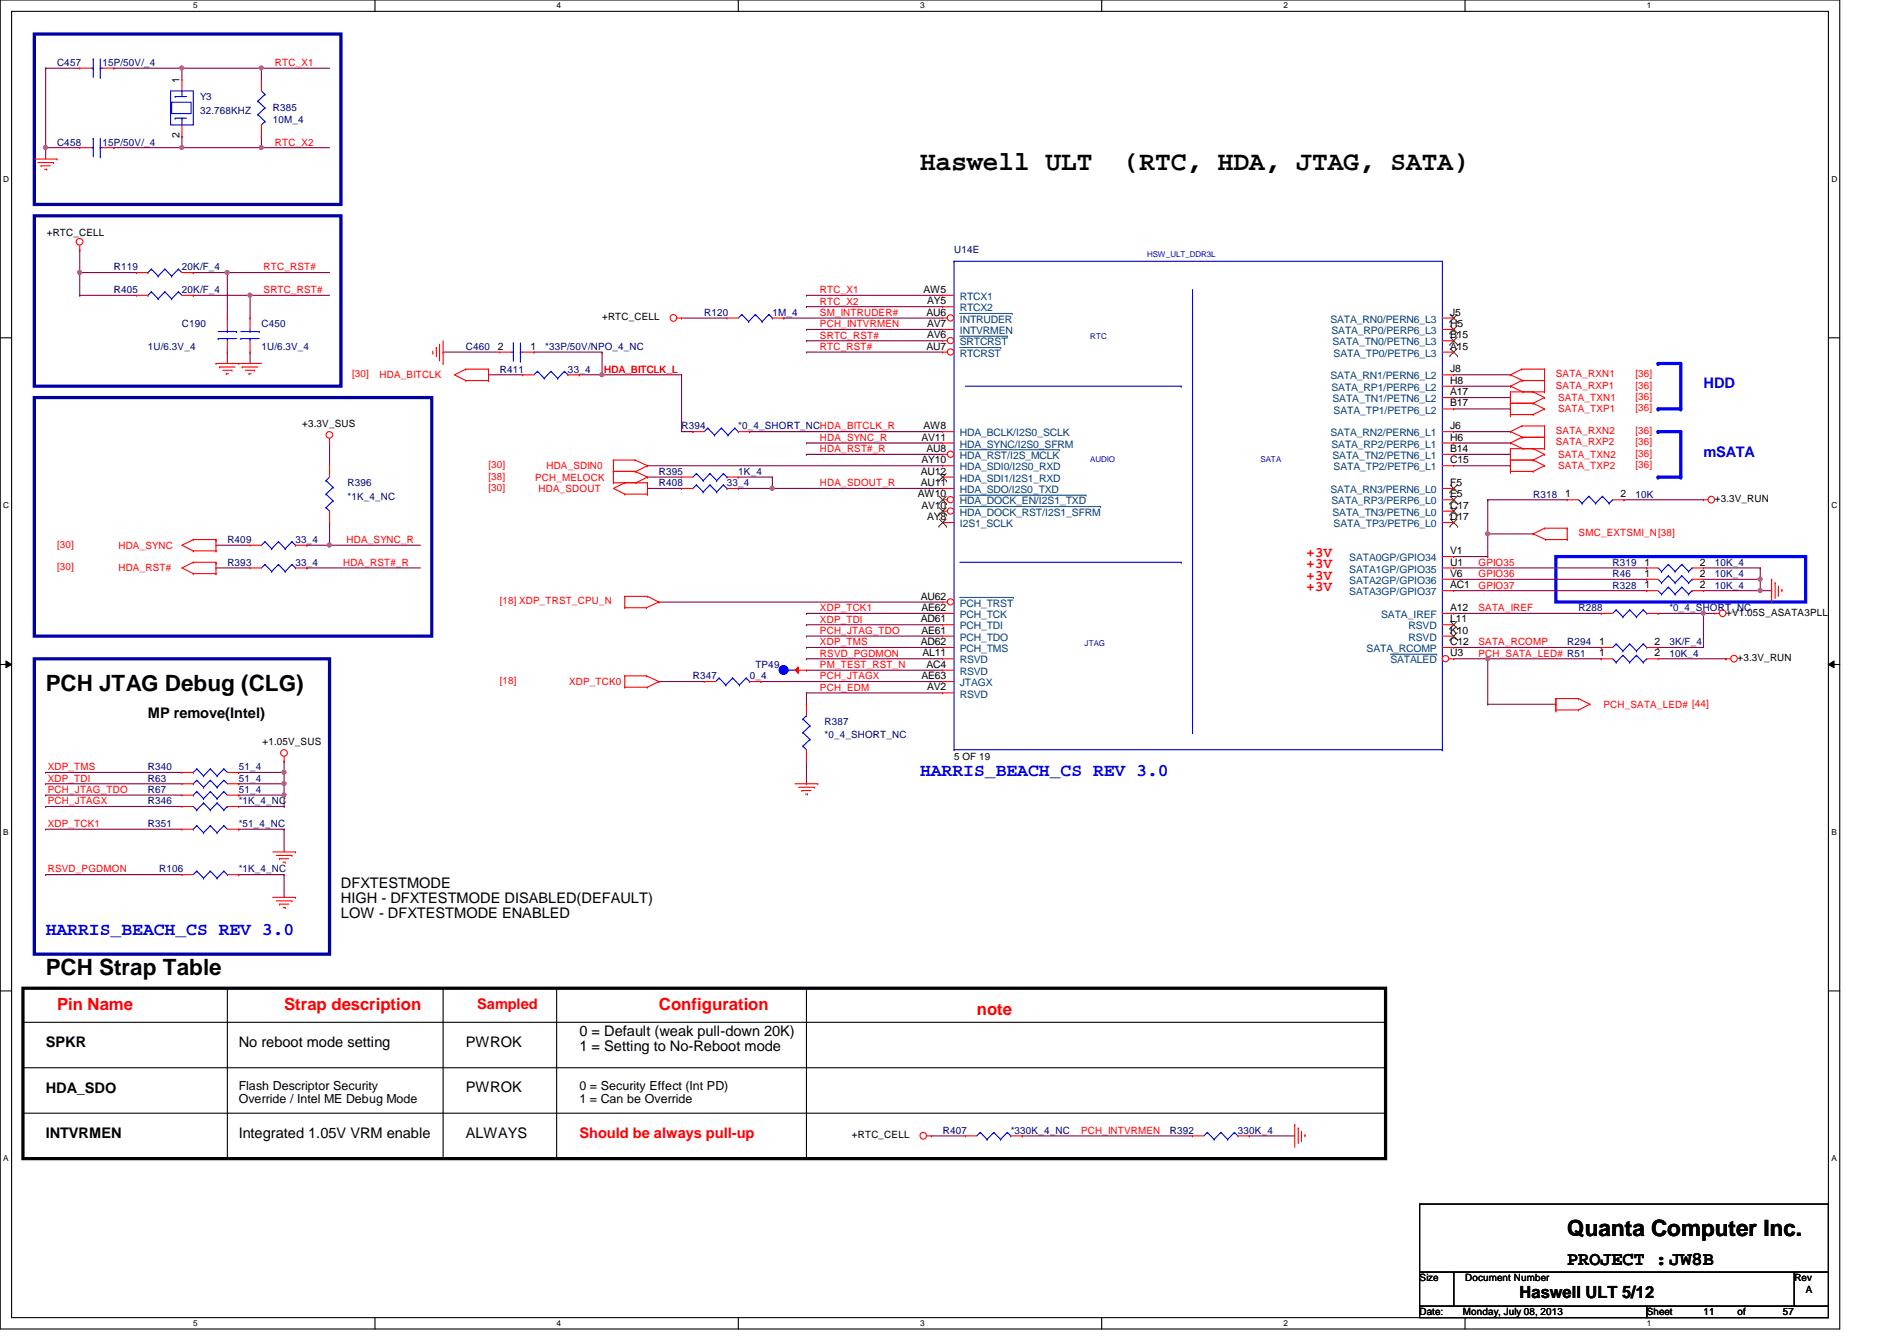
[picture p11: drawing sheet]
<svg xmlns="http://www.w3.org/2000/svg" width="297mm" height="210mm" viewBox="0 0 297 210" stroke-linecap="round" stroke-linejoin="round" font-family="sans-serif">
<defs><g id="words">
<g font-size="4.2">
<text x="144.1" y="26.7">Haswell ULT</text>
<text x="176" y="26.7">(RTC, HDA, JTAG, SATA)</text>
</g>
<g font-size="3.5">
<text x="7.2" y="108.2">PCH JTAG Debug (CLG)</text>
<text x="7.2" y="152.6">PCH Strap Table</text>
<text x="245.4" y="193.5">Quanta Computer Inc.</text>
</g>
<text font-size="3" x="245.4" y="198.1">PROJECT :JW8B</text>
<g font-size="2.8" fill="#00f">
<text x="144.1" y="121.5">HARRIS_BEACH_CS REV 3.0</text>
<text x="7.2" y="146.4">HARRIS_BEACH_CS REV 3.0</text>
</g>
<g font-size="2.6" fill="#f00">
<text x="8.9" y="158.2">Pin Name</text>
<text x="44.5" y="158.2">Strap description</text>
<text x="103.2" y="158.2">Configuration</text>
<text x="152.9" y="158.9">note</text>
</g>
<text font-size="2.6" x="238" y="203.2">Haswell ULT 5/12</text>
<g font-size="2.3" fill="#00f">
<text x="266.7" y="60.8">HDD</text>
<text x="266.7" y="71.5">mSATA</text>
</g>
<g font-size="2.3" fill="#f00">
<text x="204.5" y="87.2">+3V</text>
<text x="204.5" y="89">+3V</text>
<text x="204.5" y="90.8">+3V</text>
<text x="204.5" y="92.5">+3V</text>
<text x="74.7" y="157.9">Sampled</text>
<text x="90.7" y="178.1">Should be always pull-up</text>
</g>
<g font-size="2.3">
<text x="23.2" y="112.4">MP remove(Intel)</text>
<text x="53.4" y="139">DFXTESTMODE</text>
<text x="53.4" y="141.4">HIGH - DFXTESTMODE DISABLED(DEFAULT)</text>
<text x="53.4" y="143.7">LOW - DFXTESTMODE ENABLED</text>
<text x="7.2" y="163.9">SPKR</text>
<text x="37.4" y="163.9">No reboot mode setting</text>
<text x="72.9" y="163.9">PWROK</text>
<text x="90.7" y="162.1">0 = Default (weak pull-down 20K)</text>
<text x="90.7" y="164.5">1 = Setting to No-Reboot mode</text>
<text x="7.2" y="171">HDA_SDO</text>
<text x="72.9" y="171">PWROK</text>
<text x="7.2" y="178.1">INTVRMEN</text>
<text x="37.4" y="178.1">Integrated 1.05V VRM enable</text>
<text x="72.9" y="178.1">ALWAYS</text>
</g>
<g font-size="1.9">
<text x="37.4" y="170.7">Flash Descriptor Security</text>
<text x="37.4" y="172.7">Override / Intel ME Debug Mode</text>
<text x="90.7" y="170.7">0 = Security Effect (Int PD)</text>
<text x="90.7" y="172.7">1 = Can be Override</text>
</g>
<g font-size="1.6" fill="#000080">
<text x="8.9" y="10.3">C457</text>
<text x="16" y="10.3">15P/50V/_4</text>
<text x="31.3" y="15.7">Y3</text>
<text x="31.3" y="17.8">32.768KHZ</text>
<text x="42.7" y="17.4">R385</text>
<text x="8.9" y="22.8">C458</text>
<text x="16" y="22.8">15P/50V/_4</text>
<text x="42.7" y="19.2">10M_4</text>
<text x="149.4" y="39.7">U14E</text>
<text x="17.8" y="42.3">R119</text>
<text x="17.8" y="45.9">R405</text>
<text x="28.5" y="42.3">20K/F_4</text>
<text x="28.5" y="45.9">20K/F_4</text>
<text x="28.5" y="51.2">C190</text>
<text x="40.9" y="51.2">C450</text>
<text x="110.3" y="49.4">R120</text>
<text x="120.9" y="49.4">1M_4</text>
<text x="23.2" y="54.8">1U/6.3V_4</text>
<text x="40.9" y="54.8">1U/6.3V_4</text>
<text x="72.9" y="54.8">C460</text>
<text x="78.3" y="58.3">R411</text>
<text x="85.4" y="54.8">*33P/50V/NPO_4_NC</text>
<text x="88.9" y="58.3">33_4</text>
<text x="106.7" y="67.2">R394</text>
<text x="115.6" y="67.2">*0_4_SHORT_NCHDA_BITCLK_R</text>
<text x="54.4" y="76.1">R396</text>
<text x="103.2" y="74.3">R395</text>
<text x="103.2" y="76.1">R408</text>
<text x="113.8" y="76.1">33_4</text>
<text x="115.6" y="74.3">1K_4</text>
<text x="240.1" y="77.9">R318</text>
<text x="256.1" y="77.9">10K</text>
<text x="54.4" y="78.2">*1K_4_NC</text>
<text x="35.6" y="85">R409</text>
<text x="35.6" y="88.6">R393</text>
<text x="46.3" y="85">33_4</text>
<text x="46.3" y="88.6">33_4</text>
<text x="252.5" y="88.6">R319</text>
<text x="268.5" y="88.6">10K_4</text>
<text x="247.2" y="95.7">R288</text>
<text x="252.5" y="90.3">R46</text>
<text x="252.5" y="92.1">R328</text>
<text x="261.4" y="95.7">*0_4_SHORT_NC</text>
<text x="268.5" y="90.3">10K_4</text>
<text x="268.5" y="92.1">10K_4</text>
<text x="245.4" y="101">R294</text>
<text x="261.4" y="101">3K/F_4</text>
<text x="108.5" y="106.3">R347</text>
<text x="117.4" y="106.3">0_4</text>
<text x="118.3" y="104.6">TP49</text>
<text x="261.4" y="102.8">10K_4</text>
<text x="129.1" y="113.5">R387</text>
<text x="129.1" y="115.6">*0_4_SHORT_NC</text>
<text x="23.2" y="125.9">R346</text>
<text x="23.2" y="120.6">R340</text>
<text x="23.2" y="124.1">R67</text>
<text x="23.2" y="122.3">R63</text>
<text x="37.4" y="125.9">*1K_4_NC</text>
<text x="37.4" y="120.6">51_4</text>
<text x="37.4" y="124.1">51_4</text>
<text x="37.4" y="122.3">51_4</text>
<text x="23.2" y="129.5">R351</text>
<text x="37.4" y="129.5">*51_4_NC</text>
<text x="24.9" y="136.6">R106</text>
<text x="37.4" y="136.6">*1K_4_NC</text>
<text x="147.6" y="177.5">R407</text>
<text x="158.3" y="177.5">*330K_4_NC</text>
<text x="183.2" y="177.5">R392</text>
<text x="193.8" y="177.5">330K_4</text>
</g>
<g font-size="1.6" fill="#f00">
<text x="43" y="10.3">RTC_X1</text>
<text x="43" y="22.8">RTC_X2</text>
<text x="41.3" y="45.9">SRTC_RST#</text>
<text x="41.3" y="42.3">RTC_RST#</text>
<text x="128.4" y="45.9">RTC_X1</text>
<text x="128.4" y="47.7">RTC_X2</text>
<text x="128.4" y="49.4">SM_INTRUDER#</text>
<text x="128.4" y="51.2">PCH_INTVRMEN</text>
<text x="128.4" y="53">SRTC_RST#</text>
<text x="55.2" y="59.1">[30]</text>
<text x="59.4" y="59.2">HDA_BITCLK</text>
<text x="94.6" y="58.3">HDA_BITCLK_L</text>
<text x="128.4" y="54.8">RTC_RST#</text>
<text x="243.6" y="59.1">SATA_RXN1</text>
<text x="256.1" y="59.1">[36]</text>
<text x="243.6" y="60.8">SATA_RXP1</text>
<text x="244" y="62.8">SATA_TXN1</text>
<text x="244" y="64.6">SATA_TXP1</text>
<text x="256.1" y="60.8">[36]</text>
<text x="256.1" y="62.6">[36]</text>
<text x="256.1" y="64.4">[36]</text>
<text x="128.4" y="69">HDA_SYNC_R</text>
<text x="128.4" y="70.8">HDA_RST#_R</text>
<text x="243.6" y="69.7">SATA_RXP2</text>
<text x="243.6" y="67.9">SATA_RXN2</text>
<text x="244" y="71.7">SATA_TXN2</text>
<text x="256.1" y="69.7">[36]</text>
<text x="256.1" y="67.9">[36]</text>
<text x="256.1" y="71.5">[36]</text>
<text x="76.5" y="75.1">[38]</text>
<text x="76.5" y="73.3">[30]</text>
<text x="76.5" y="76.8">[30]</text>
<text x="83.8" y="75.2">PCH_MELOCK</text>
<text x="84.3" y="77">HDA_SDOUT</text>
<text x="85.6" y="73.4">HDA_SDIN0</text>
<text x="128.4" y="76.1">HDA_SDOUT_R</text>
<text x="244" y="73.4">SATA_TXP2</text>
<text x="256.1" y="73.3">[36]</text>
<text x="247.2" y="83.9">SMC_EXTSMI_N[38]</text>
<text x="8.9" y="85.7">[30]</text>
<text x="8.9" y="89.3">[30]</text>
<text x="18.5" y="85.9">HDA_SYNC</text>
<text x="18.5" y="89.5">HDA_RST#</text>
<text x="53.7" y="88.6">HDA_RST#_R</text>
<text x="54.3" y="85">HDA_SYNC_R</text>
<text x="231.5" y="88.6">GPIO35</text>
<text x="78.3" y="94.6">[18] XDP_TRST_CPU_N</text>
<text x="128.4" y="95.7">XDP_TCK1</text>
<text x="231.5" y="95.7">SATA_IREF</text>
<text x="231.5" y="90.3">GPIO36</text>
<text x="231.5" y="92.1">GPIO37</text>
<text x="128.4" y="97.5">XDP_TDI</text>
<text x="128.4" y="101">XDP_TMS</text>
<text x="128.4" y="99.2">PCH_JTAG_TDO</text>
<text x="231.5" y="101">SATA_RCOMP</text>
<text x="78.3" y="107.1">[18]</text>
<text x="89.1" y="107.2">XDP_TCK0</text>
<text x="128.4" y="106.3">PCH_JTAGX</text>
<text x="128.4" y="102.8">RSVD_PGDMON</text>
<text x="128.4" y="104.6">PM_TEST_RST_N</text>
<text x="231.5" y="102.8">PCH_SATA_LED# R51</text>
<text x="128.4" y="108.1">PCH_EDM</text>
<text x="251.1" y="110.8">PCH_SATA_LED# [44]</text>
<text x="7.5" y="120.6">XDP_TMS</text>
<text x="7.5" y="122.3">XDP_TDI</text>
<text x="7.5" y="124.1">PCH_JTAG_TDO</text>
<text x="7.5" y="125.9">PCH_JTAGX</text>
<text x="7.5" y="129.5">XDP_TCK1</text>
<text x="7.5" y="136.6">RSVD_PGDMON</text>
<text x="169.3" y="177.5">PCH_INTVRMEN</text>
</g>
<g font-size="1.6">
<text x="28.1" y="13" transform="rotate(-90 28.1 13)">1</text>
<text x="28.1" y="21.7" transform="rotate(-90 28.1 21.7)">2</text>
<text x="7.3" y="37">+RTC_CELL</text>
<text x="144.6" y="45.8">AW5</text>
<text x="145.2" y="47.6">AY5</text>
<text x="94.3" y="50.2">+RTC_CELL</text>
<text x="145.1" y="49.4">AU6</text>
<text x="145.2" y="53">AV6</text>
<text x="145.2" y="51.2">AV7</text>
<text x="227.1" y="53">B15</text>
<text x="227.1" y="51.2">H5</text>
<text x="227.1" y="49.4">J5</text>
<text x="77.9" y="54.7">2</text>
<text x="83.1" y="54.7">1</text>
<text x="145.1" y="54.7">AU7</text>
<text x="227.1" y="58.3">J8</text>
<text x="227.1" y="54.7">A15</text>
<text x="227.1" y="63.6">B17</text>
<text x="227.1" y="61.8">A17</text>
<text x="227.1" y="60.1">H8</text>
<text x="47.3" y="66.9">+3.3V_SUS</text>
<text x="144.3" y="69">AV11</text>
<text x="144.6" y="67.2">AW8</text>
<text x="145.1" y="70.7">AU8</text>
<text x="227.1" y="70.7">B14</text>
<text x="227.1" y="67.2">J6</text>
<text x="227.1" y="69">H6</text>
<text x="143.7" y="77.9">AW10</text>
<text x="144.2" y="74.3">AU12</text>
<text x="144.2" y="76.1">AU11</text>
<text x="144.3" y="72.5">AY10</text>
<text x="227.1" y="77.9">E5</text>
<text x="227.1" y="76.1">F5</text>
<text x="227.1" y="72.5">C15</text>
<text x="245.1" y="77.9">1</text>
<text x="253.7" y="77.9">2</text>
<text x="144.3" y="79.6">AV10</text>
<text x="145.2" y="81.4">AY8</text>
<text x="227.1" y="81.4">D17</text>
<text x="227.1" y="79.6">C17</text>
<text x="268.5" y="78.6">+3.3V_RUN</text>
<text x="227.1" y="88.5">U1</text>
<text x="227.1" y="86.7">V1</text>
<text x="257.5" y="88.5">1</text>
<text x="266.2" y="88.5">2</text>
<text x="144.2" y="93.9">AU62</text>
<text x="144.3" y="95.6">AE62</text>
<text x="227.1" y="95.6">A12</text>
<text x="227.1" y="92.1">AC1</text>
<text x="227.1" y="90.3">V6</text>
<text x="257.5" y="90.3">1</text>
<text x="257.5" y="92.1">1</text>
<text x="266.2" y="90.3">2</text>
<text x="266.2" y="92.1">2</text>
<text x="144.2" y="101">AD62</text>
<text x="144.2" y="97.4">AD61</text>
<text x="144.3" y="99.2">AE61</text>
<text x="227.1" y="97.4">L11</text>
<text x="227.1" y="99.2">K10</text>
<text x="227.1" y="101">C12</text>
<text x="250.4" y="101">1</text>
<text x="259.1" y="101">2</text>
<text x="270.3" y="96.4">+V1.05S_ASATA3PLL</text>
<text x="144.3" y="106.3">AE63</text>
<text x="144.4" y="102.7">AL11</text>
<text x="145.1" y="104.5">AC4</text>
<text x="227.1" y="102.7">U3</text>
<text x="250.4" y="102.7">1</text>
<text x="259.1" y="102.7">2</text>
<text x="272.1" y="103.5">+3.3V_RUN</text>
<text x="145.2" y="108.1">AV2</text>
<text x="41.1" y="116.7">+1.05V_SUS</text>
<text x="149.4" y="119">5 OF 19</text>
<text x="133.4" y="178.2">+RTC_CELL</text>
<text x="222.3" y="200.6">Size</text>
<text x="229.4" y="200.6">Document Number</text>
<text x="281" y="200.6">Rev</text>
<text x="282.7" y="202.4">A</text>
<text x="222.3" y="205.9">Date:</text>
<text x="229.1" y="205.9">Monday, July 08, 2013</text>
<text x="257.8" y="205.9">Sheet</text>
<text x="266.7" y="205.9">11</text>
<text x="272.1" y="205.9">of</text>
<text x="279.2" y="205.9">57</text>
</g>
<g font-size="1.6" fill="#004080">
<text x="150.3" y="46.9">RTCX1</text>
<text x="150.3" y="48.7">RTCX2</text>
<text x="150.3" y="52.3">INTVRMEN</text>
<text x="150.3" y="50.5">INTRUDER</text>
<text x="208.3" y="50.5">SATA_RN0/PERN6_L3</text>
<text x="208.5" y="52.3">SATA_RP0/PERP6_L3</text>
<text x="150.3" y="55.8">RTCRST</text>
<text x="150.3" y="54.1">SRTCRST</text>
<text x="208.3" y="59.4">SATA_RN1/PERN6_L2</text>
<text x="208.7" y="54.1">SATA_TN0/PETN6_L3</text>
<text x="208.8" y="55.8">SATA_TP0/PETP6_L3</text>
<text x="208.5" y="61.2">SATA_RP1/PERP6_L2</text>
<text x="208.7" y="62.9">SATA_TN1/PETN6_L2</text>
<text x="208.8" y="64.7">SATA_TP1/PETP6_L2</text>
<text x="150.3" y="71.8">HDA_RST/I2S_MCLK</text>
<text x="150.3" y="70.1">HDA_SYNC/I2S0_SFRM</text>
<text x="150.3" y="68.3">HDA_BCLK/I2S0_SCLK</text>
<text x="208.3" y="68.3">SATA_RN2/PERN6_L1</text>
<text x="208.5" y="70.1">SATA_RP2/PERP6_L1</text>
<text x="208.7" y="71.8">SATA_TN2/PETN6_L1</text>
<text x="150.3" y="75.4">HDA_SDI1/I2S1_RXD</text>
<text x="150.3" y="77.2">HDA_SDO/I2S0_TXD</text>
<text x="150.3" y="73.6">HDA_SDI0/I2S0_RXD</text>
<text x="208.3" y="77.2">SATA_RN3/PERN6_L0</text>
<text x="208.8" y="73.6">SATA_TP2/PETP6_L1</text>
<text x="150.3" y="80.7">HDA_DOCK_RST/I2S1_SFRM</text>
<text x="150.3" y="79">HDA_DOCK_EN/I2S1_TXD</text>
<text x="150.3" y="82.5">I2S1_SCLK</text>
<text x="208.5" y="79">SATA_RP3/PERP6_L0</text>
<text x="208.7" y="80.7">SATA_TN3/PETN6_L0</text>
<text x="208.8" y="82.5">SATA_TP3/PETP6_L0</text>
<text x="211.3" y="89.6">SATA1GP/GPIO35</text>
<text x="211.3" y="87.8">SATA0GP/GPIO34</text>
<text x="150.3" y="95">PCH_TRST</text>
<text x="211.3" y="93.2">SATA3GP/GPIO37</text>
<text x="211.3" y="91.4">SATA2GP/GPIO36</text>
<text x="150.3" y="100.3">PCH_TDO</text>
<text x="150.3" y="98.5">PCH_TDI</text>
<text x="150.3" y="96.7">PCH_TCK</text>
<text x="216.3" y="96.7">SATA_IREF</text>
<text x="220.6" y="98.5">RSVD</text>
<text x="220.6" y="100.3">RSVD</text>
<text x="150.3" y="102.1">PCH_TMS</text>
<text x="150.3" y="105.6">RSVD</text>
<text x="150.3" y="103.8">RSVD</text>
<text x="150.3" y="107.4">JTAGX</text>
<text x="214" y="102.1">SATA_RCOMP</text>
<text x="217.7" y="103.8">SATALED</text>
<text x="150.3" y="109.2">RSVD</text>
</g>
<g font-size="1.3">
<text x="30.3" y="1.3">5</text>
<text x="87.2" y="1.3">4</text>
<text x="144.1" y="1.3">3</text>
<text x="201" y="1.3">2</text>
<text x="257.8" y="1.3">1</text>
<text x=".5" y="28.4">D</text>
<text x="286.8" y="28.4">D</text>
<text x=".5" y="79.5">C</text>
<text x="286.8" y="79.5">C</text>
<text x=".5" y="130.7">B</text>
<text x="286.8" y="130.7">B</text>
<text x=".5" y="181.8">A</text>
<text x="286.8" y="181.8">A</text>
<text x="30.3" y="207.6">5</text>
<text x="87.2" y="207.6">4</text>
<text x="144.1" y="207.6">3</text>
<text x="201" y="207.6">2</text>
<text x="257.8" y="207.6">1</text>
</g>
<g font-size="1.3" fill="#00f">
<text x="179.6" y="40.3">HSW_ULT_DDR3L</text>
<text x="170.7" y="53">RTC</text>
<text x="170.7" y="72.3">AUDIO</text>
<text x="197.4" y="72.3">SATA</text>
<text x="169.8" y="101">JTAG</text>
</g>
</g></defs>
<path d="M0 0h288.1v208h-288.1zM1.8 1.8h284.5v204.4h-284.5z" fill="none" stroke="#000" stroke-width=".17"/>
<g fill="#fff">
<path d="M30.3 .2h.6v1.4h-.6z"/>
<path d="M30.3 206.4h.6v1.4h-.6z"/>
</g>
<path d="M58.7 0v1.8M58.7 206.2v1.8" fill="none" stroke="#000" stroke-width=".17"/>
<g fill="#fff">
<path d="M87.2 .2h.6v1.4h-.6z"/>
<path d="M87.2 206.4h.6v1.4h-.6z"/>
</g>
<path d="M115.6 0v1.8M115.6 206.2v1.8" fill="none" stroke="#000" stroke-width=".17"/>
<g fill="#fff">
<path d="M144.1 .2h.6v1.4h-.6z"/>
<path d="M144.1 206.4h.6v1.4h-.6z"/>
</g>
<path d="M172.5 0v1.8M172.5 206.2v1.8" fill="none" stroke="#000" stroke-width=".17"/>
<g fill="#fff">
<path d="M201 .2h.6v1.4h-.6z"/>
<path d="M201 206.4h.6v1.4h-.6z"/>
</g>
<path d="M229.4 0v1.8M229.4 206.2v1.8" fill="none" stroke="#000" stroke-width=".17"/>
<g fill="#fff">
<path d="M257.8 .2h.7v1.4h-.7z"/>
<path d="M257.8 206.4h.7v1.4h-.7z"/>
<path d="M.5 27.3h.9v1.4h-.9z"/>
<path d="M286.8 27.3h.9v1.4h-.9z"/>
<path d="M.5 78.4h.9v1.4h-.9z"/>
<path d="M286.8 78.4h.9v1.4h-.9z"/>
</g>
<path d="M0 52.9h1.8M286.3 52.9h1.8" fill="none" stroke="#000" stroke-width=".17"/>
<g fill="#fff">
<path d="M.5 129.5h.8v1.4h-.8z"/>
<path d="M286.8 129.5h.8v1.4h-.8z"/>
</g>
<path d="M0 104h1.8M286.3 104h1.8" fill="none" stroke="#000" stroke-width=".17"/>
<path d="M.9 103.5l.9 .5-.9 .5zM286.3 104l.9-.5v1z" fill="#000"/>
<path d="M.9 103.5l.9 .5-.9 .5zM286.3 104l.9-.5v1z" fill="none" stroke="#000" stroke-width=".16"/>
<g fill="#fff">
<path d="M.5 180.6h.8v1.4h-.8z"/>
<path d="M286.8 180.6h.8v1.4h-.8z"/>
</g>
<g fill="none" stroke="#000" stroke-width=".17">
<path d="M0 155.1h1.8M35.6 154.7v26.7M69.4 154.7v26.7M87.2 154.7v26.7M126.3 154.7v26.7M286.3 155.1h1.8M3.6 167.1h213.4M3.6 174.2h213.4M3.6 160h213.4M217 167.1h.1M217 174.2h.1M217 160h.1"/>
<path d="M3.6 181.4h213.4M35.6 181.4h.1M69.4 181.4h.1M87.2 181.4h.1M126.3 181.4h.1M217 181.4h.1"/>
</g>
<path d="M5.4 5.3h48v26.7h-48zM5.4 33.8h48v26.7h-48zM5.4 62.2h62.2v37.4h-62.2zM5.4 103.1h46.2v46.3h-46.2z" fill="none" stroke="#0000a0" stroke-width=".51"/>
<path d="M3.6 154.7h213.4v26.7h-213.4z" fill="none" stroke="#000" stroke-width=".51"/>
<path d="M259.6 56.9h3.6" fill="none" stroke="#00f" stroke-width=".51"/>
<circle cx="259.6" cy="56.9" r=".25" fill="#00f"/>
<path d="M263.2 56.9v7.1" fill="none" stroke="#00f" stroke-width=".51"/>
<circle cx="263.2" cy="64" r=".25" fill="#00f"/>
<path d="M259.6 64h3.6" fill="none" stroke="#00f" stroke-width=".51"/>
<circle cx="259.6" cy="64" r=".25" fill="#00f"/>
<path d="M259.6 67.6h3.6" fill="none" stroke="#00f" stroke-width=".51"/>
<circle cx="259.6" cy="67.6" r=".25" fill="#00f"/>
<path d="M259.6 74.7h3.6" fill="none" stroke="#00f" stroke-width=".51"/>
<circle cx="259.6" cy="74.7" r=".25" fill="#00f"/>
<path d="M263.2 67.6v7.1" fill="none" stroke="#00f" stroke-width=".51"/>
<circle cx="263.2" cy="74.7" r=".25" fill="#00f"/>
<path d="M243.6 87.1h39.1v7.1h-39.1z" fill="none" stroke="#00f" stroke-width=".51"/>
<g fill="none" stroke="#800040" stroke-width=".17">
<path d="M76.5 58.7h.1M76.5 58.7h5.3M106.7 49.8h.1M106.7 49.8h7.1M122.7 49.8h.1M122.7 49.8h24.9M126.3 46.2h.1M126.3 48h.1M126.3 51.6h.1M126.3 53.3h.1M126.3 55.1h.1M126.3 46.2h21.3"/>
<path d="M126.3 48h21.3M126.3 51.6h21.3M126.3 53.3h21.3M126.3 55.1h21.3M101.4 72.9h.1M101.4 72.9h46.2M120.9 76.5h.1M120.9 76.5h26.7M126.3 69.3h.1M126.3 71.1h.1M126.3 69.3h21.3M126.3 71.1h21.3"/>
</g>
<circle cx="120.9" cy="76.4" r=".32" fill="#f0f"/>
<circle cx="120.9" cy="76.4" r=".32" fill="none" stroke="#f0f" stroke-width=".17"/>
<g fill="none" stroke="#800040" stroke-width=".17">
<path d="M101.4 76.5h.1M101.4 74.7h.1M101.4 76.5h5.3M101.4 74.7h5.3M115.6 76.5h.1M115.6 74.7h.1M115.6 74.7h5.3M120.9 74.7h.1M120.9 74.7v1.8h-5.3M103.2 94.2h.1M103.2 94.2h44.4M126.3 97.8h.1"/>
<path d="M126.3 96h.1M126.3 99.6h.1M126.3 97.8h21.3M126.3 96h21.3M126.3 99.6h21.3M227.6 96h23.1M250.7 96h.1M266.7 96h.1M266.7 96v5.3h-7.1M119.2 106.7h.1M119.2 106.7h28.4M126.3 101.3h.1"/>
<path d="M126.3 101.3h21.3M227.6 101.3h23.1M250.7 101.3h.1M259.6 101.3h.1"/>
</g>
<circle cx="266.7" cy="96" r=".32" fill="#f0f"/>
<circle cx="266.7" cy="96" r=".32" fill="none" stroke="#f0f" stroke-width=".17"/>
<path d="M12.5 42.7h.1M12.5 42.7h8.9M30.3 42.7h.1M30.3 42.7h5.3M39.2 46.2h.1M39.2 46.2h12.4M259.6 96h.1M259.6 96h7.1" fill="none" stroke="#800040" stroke-width=".17"/>
<circle cx="12.5" cy="42.6" r=".32" fill="#f0f"/>
<circle cx="12.5" cy="42.6" r=".32" fill="none" stroke="#f0f" stroke-width=".17"/>
<g fill="none" stroke="#800040" stroke-width=".17">
<path d="M12.5 39.1h.1M12.5 39.1v7.1M12.5 46.2h.1M12.5 42.7h.1M12.5 46.2h8.9M30.3 46.2h.1M30.3 46.2h8.9M35.6 55.1h.1M35.6 42.7h.1M35.6 42.7v7.1M35.6 55.1v1.8M39.2 55.1h.1"/>
<path d="M39.2 46.2h.1M39.2 46.2v3.6M39.2 55.1v1.8"/>
</g>
<circle cx="39.1" cy="46.2" r=".32" fill="#f0f"/>
<circle cx="39.1" cy="46.2" r=".32" fill="none" stroke="#f0f" stroke-width=".17"/>
<path d="M35.6 42.7h.1M35.6 42.7h16" fill="none" stroke="#800040" stroke-width=".17"/>
<circle cx="35.6" cy="42.6" r=".32" fill="#f0f"/>
<circle cx="35.6" cy="42.6" r=".32" fill="none" stroke="#f0f" stroke-width=".17"/>
<path d="M28.5 21.3h.1M28.5 23.1h.1M28.5 21.3v1.8M28.5 23.1h12.4" fill="none" stroke="#800040" stroke-width=".17"/>
<circle cx="40.9" cy="23.1" r=".32" fill="#f0f"/>
<circle cx="40.9" cy="23.1" r=".32" fill="none" stroke="#f0f" stroke-width=".17"/>
<circle cx="28.5" cy="23.1" r=".32" fill="#f0f"/>
<circle cx="28.5" cy="23.1" r=".32" fill="none" stroke="#f0f" stroke-width=".17"/>
<path d="M7.2 10.7h.1M7.2 10.7v12.4M7.2 23.1h.1M7.2 23.1h5.3" fill="none" stroke="#800040" stroke-width=".17"/>
<circle cx="7.1" cy="23.1" r=".32" fill="#f0f"/>
<circle cx="7.1" cy="23.1" r=".32" fill="none" stroke="#f0f" stroke-width=".17"/>
<g fill="none" stroke="#800040" stroke-width=".17">
<path d="M7.2 10.7h.1M7.2 10.7h5.3M17.8 10.7h.1M17.8 10.7h33.8M28.5 10.7h.1M28.5 10.7v1.7M40.9 10.7h.1M40.9 10.7v1.7M7.2 23.1h.1M7.2 23.1v1.8M17.8 23.1h.1M17.8 23.1h10.7"/>
<path d="M40.9 21.3h.1M40.9 21.3v1.8"/>
</g>
<circle cx="40.9" cy="10.6" r=".32" fill="#f0f"/>
<circle cx="40.9" cy="10.6" r=".32" fill="none" stroke="#f0f" stroke-width=".17"/>
<circle cx="28.5" cy="10.6" r=".32" fill="#f0f"/>
<circle cx="28.5" cy="10.6" r=".32" fill="none" stroke="#f0f" stroke-width=".17"/>
<path d="M40.9 23.1h.1M40.9 23.1h10.7M51.6 85.3h.1M51.6 85.3h14.2" fill="none" stroke="#800040" stroke-width=".17"/>
<circle cx="51.6" cy="85.3" r=".32" fill="#f0f"/>
<circle cx="51.6" cy="85.3" r=".32" fill="none" stroke="#f0f" stroke-width=".17"/>
<g fill="none" stroke="#800040" stroke-width=".17">
<path d="M51.6 69.3h.1M51.6 69.3v3.6M33.8 85.3h.1M33.8 88.9h.1M33.8 85.3h5.4M33.8 88.9h5.4M48 88.9h.1M48 85.3h.1M48 88.9h17.8M51.6 81.8h.1M51.6 81.8v3.5h-3.6M7.2 120.9h.1"/>
<path d="M7.2 120.9h21.3M37.4 120.9h.1M37.4 120.9h7.1"/>
</g>
<circle cx="44.5" cy="120.9" r=".32" fill="#f0f"/>
<circle cx="44.5" cy="120.9" r=".32" fill="none" stroke="#f0f" stroke-width=".17"/>
<path d="M7.2 122.7h.1M7.2 122.7h21.3M37.4 122.7h.1M37.4 122.7h7.1" fill="none" stroke="#800040" stroke-width=".17"/>
<circle cx="44.5" cy="122.7" r=".32" fill="#f0f"/>
<circle cx="44.5" cy="122.7" r=".32" fill="none" stroke="#f0f" stroke-width=".17"/>
<g fill="none" stroke="#800040" stroke-width=".17">
<path d="M227.6 67.6h8.9M227.6 69.3h8.9M227.6 71.1h8.9M227.6 72.9h8.9M236.5 67.6h.1M236.5 69.3h.1M236.5 71.1h.1M236.5 72.9h.1M227.6 88.9h30.2M227.6 87.1h5.4M227.6 90.7h30.2M227.6 92.5h30.2"/>
<path d="M233 87.1h.1M257.8 88.9h.1M257.8 90.7h.1M257.8 92.5h.1M266.7 96h.1M266.7 96h1.8M266.7 90.7h8.9M275.6 90.7h.1M44.5 119.1h.1M44.5 119.1v3.6M103.2 106.7h.1M103.2 106.7h7.1"/>
<path d="M227.6 103.1h5.4M233 103.1h.1M7.2 129.8h.1M7.2 129.8h21.3M37.4 129.8h.1M37.4 129.8h7.1M44.5 129.8h.1M44.5 120.9h.1M44.5 129.8v3.5M145.8 177.8h.1M145.8 177.8h5.4M160.1 177.8h.1"/>
<path d="M160.1 177.8h26.6"/>
</g>
<circle cx="275.6" cy="90.7" r=".32" fill="#f0f"/>
<circle cx="275.6" cy="90.7" r=".32" fill="none" stroke="#f0f" stroke-width=".17"/>
<path d="M266.7 92.5h.1M266.7 92.5h10.7M275.6 92.5h.1M275.6 90.7v1.8M277.4 92.5h.1" fill="none" stroke="#800040" stroke-width=".17"/>
<circle cx="275.6" cy="92.4" r=".32" fill="#f0f"/>
<circle cx="275.6" cy="92.4" r=".32" fill="none" stroke="#f0f" stroke-width=".17"/>
<path d="M37.4 124.5h.1M37.4 124.5h7.1" fill="none" stroke="#800040" stroke-width=".17"/>
<circle cx="44.5" cy="124.4" r=".32" fill="#f0f"/>
<circle cx="44.5" cy="124.4" r=".32" fill="none" stroke="#f0f" stroke-width=".17"/>
<path d="M233 78.2h.1M233 78.2h12.4M233 78.2v5.4M7.2 124.5h.1M7.2 124.5h21.3M44.5 124.5h.1M44.5 122.7v1.8" fill="none" stroke="#800040" stroke-width=".17"/>
<circle cx="232.9" cy="83.5" r=".32" fill="#f0f"/>
<circle cx="232.9" cy="83.5" r=".32" fill="none" stroke="#f0f" stroke-width=".17"/>
<g fill="none" stroke="#800040" stroke-width=".17">
<path d="M94.3 58.7h.1M94.3 58.7h12.4M227.6 58.7h8.9M236.5 58.7h.1M117.4 67.6h.1M117.4 67.6h30.2M227.6 60.5h8.9M227.6 62.2h8.9M227.6 64h8.9M236.5 60.5h.1M236.5 62.2h.1M236.5 64h.1"/>
<path d="M254.3 78.2h.1M254.3 78.2h12.4M233 83.6h.1M233 83.6h7.1M233 83.6v3.5M266.7 88.9h8.9M275.6 88.9h.1M275.6 90.7h.1M275.6 88.9v1.8M126.3 108.5h.1M126.3 110.2h.1M126.3 103.1h.1"/>
<path d="M126.3 104.9h.1M126.3 103.1h21.3M126.3 108.5h21.3M126.3 108.5v1.7M126.3 119.1v3.6M126.3 104.9h21.3M259.6 103.1h10.7M270.3 103.1h.1M7.2 126.2h.1M7.2 136.9h.1M7.2 126.2h21.3M7.2 136.9h21.3"/>
<path d="M37.4 136.9h.1M37.4 126.2h7.1M37.4 136.9h7.1M44.5 126.2h.1M44.5 124.5h.1M44.5 136.9h.1M44.5 124.5v1.7M44.5 136.9v3.6M126.3 122.7h.1M195.6 177.8h.1M195.6 177.8h7.1"/>
</g>
<circle cx="94.2" cy="58.6" r=".32" fill="#f0f"/>
<circle cx="94.2" cy="58.6" r=".32" fill="none" stroke="#f0f" stroke-width=".17"/>
<path d="M69.4 55.1h.1M69.4 55.1h8.9M83.6 55.1h.1M83.6 55.1h10.7M94.3 55.1h.1M94.3 55.1v3.6M233 110.2h.1M233 103.1v7.1" fill="none" stroke="#800040" stroke-width=".17"/>
<circle cx="232.9" cy="103.1" r=".32" fill="#f0f"/>
<circle cx="232.9" cy="103.1" r=".32" fill="none" stroke="#f0f" stroke-width=".17"/>
<path d="M90.7 58.7h.1M90.7 58.7h3.6M106.7 58.7h.1M106.7 58.7v8.9h1.8M108.5 67.6h.1M233 110.2h10.6M233 103.1h17.7M243.6 110.2h.1M250.7 103.1h.1" fill="none" stroke="#800040" stroke-width=".17"/>
<g fill="none" stroke="#f00" stroke-width=".17">
<path d="M12.5 10.7h.1M12.5 10.7h1.8M16 10.7h1.8M17.8 10.7h.1M28.5 12.4h.1M28.5 12.4v1.8M28.5 19.6v1.7M40.9 12.4h.1M40.9 12.4v1.8M40.9 19.6v1.7M5.4 24.9h3.5M5.9 25.4h2.5"/>
<path d="M6.4 26h.1M6.4 26h1.5M7 26.5h.3M7.3 26.5h.1M8.4 25.4h.1M8.9 24.9h.1M12.5 39.1h.1M12.5 23.1h.1M12.5 38.4v.7M12.5 23.1h1.8M16 23.1h1.8M17.8 23.1h.1"/>
<path d="M28.5 21.3h.1M40.9 21.3h.1M33.8 56.9h.1M33.8 56.9h7.1M34.4 57.4h.1M34.4 57.4h2.4M34.9 58h1.4M35.4 58.5h.1M35.4 58.5h.4M35.6 49.8h.1M35.6 55.1h.1M35.6 49.8v1.8"/>
<path d="M35.6 53.3v1.8M36.3 58h.1M37.4 56.9h.1M37.9 57.4h.1M37.9 57.4h2.5M38.4 58h1.5M39 58.5h.1M39 58.5h.3M39.2 49.8h.1M39.2 55.1h.1M39.2 49.8v1.8M39.2 53.3v1.8"/>
<path d="M39.9 58h.1M67.8 55.3h.1M67.8 54.9v.4M68.3 54.4h.1M68.3 54.4v1.4M68.8 56.3h.1M68.8 53.9v2.4M69.4 56.9h.1M69.4 53.3v3.6M72.9 57.8h.1M72.9 59.6h.1M72.9 57.8l-1.7 .9 1.7 .9"/>
<path d="M72.9 57.8h3.6M72.9 59.6h3.6M76.5 57.8h.1M76.5 59.6h.1M76.5 58h.1M76.5 57.8v1.8M106 49.8h.7M106.7 49.8h.1M236.5 58.7h.1M236.5 58.7l2 .9M238.3 59.6h.1M238.3 57.8h.1"/>
<path d="M238.3 57.8h3.5M238.3 59.6h3.5M238.3 59.6l-1.8 .9M238.3 57.8l-1.8 .9M238.5 59.6h.1M241.8 59.6h.1M241.8 57.8h.1M241.8 57.8v3.5M51.6 69.3h.1M51.6 72.9h.1M51.6 68.6v.7M51.6 72.9v1.8"/>
<path d="M96.1 72h.1M96.1 73.8h.1M96.1 75.6h.1M96.1 72h3.3M96.1 73.8h3.5M96.1 72v3.6M96.1 75.6h5.3M97.8 75.6h.1M97.8 77.3h.1M97.8 75.6l-1.7 .9 1.7 .8M97.8 77.3h3.6M99.4 72h.1"/>
<path d="M99.4 73.8h.1M99.4 72l2 .9M99.4 73.8l2 .9M99.6 73.8h.1M99.6 75.6h.1M101.4 72.9h.1M101.4 75.6h.1M101.4 77.3h.1M101.4 75.7h.1M101.4 74.7h.1M101.4 72.9l-1.8 .9M101.4 75.6v1.7"/>
<path d="M101.4 74.7l-1.8 .9M106.7 74.7h.1M106.7 74.7h1.8M108.5 67.6h.1M108.5 67.6h1.8M113.8 74.7h1.8M115.6 74.7h.1M115.6 67.6h1.8M117.4 67.6h.1M236.5 72.2h.1M236.5 72h.1M236.5 70.2h.1"/>
<path d="M236.5 74h.1M236.5 73.8h.1M236.5 69.3h.1M236.5 67.6h.1M236.5 63.3h.1M236.5 63.1h.1M236.5 61.3h.1M236.5 65.1h.1M236.5 64.9h.1M236.5 60.5h.1M236.5 72h3.6M236.5 73.8h3.6"/>
<path d="M236.5 61.3v3.8M236.5 70.2v3.8M236.5 70.2h5.3M236.5 69.3l2 .9M236.5 67.6l2 .9M236.5 61.3h5.3M236.5 63.1h3.6M236.5 64.9h3.6M236.5 60.5l2 .8M238.3 68.5h.1M238.3 66.7h.1M238.3 68.5h3.5"/>
<path d="M238.3 68.5l-1.8 .8M238.3 66.7h3.5M238.3 66.7l-1.8 .9M238.5 70.2h.1M238.5 68.5h.1M238.5 61.3h.1M240.1 70.2h.1M240.1 72h.1M240.1 73.8h.1M240.1 61.3h.1M240.1 63.1h.1M240.1 64.9h.1"/>
<path d="M240.1 70.2l1.7 .9M240.1 72l1.7 .9M240.1 61.3l1.7 .9M240.1 63.1l1.7 .9M241.8 71.1h.1M241.8 72.9h.1M241.8 70.2h.1M241.8 68.5h.1M241.8 66.7h.1M241.8 62.2h.1M241.8 64h.1M241.8 61.3h.1"/>
<path d="M241.8 71.1l-1.7 .9M241.8 72.9l-1.7 .9M241.8 66.7v3.5M241.8 62.2l-1.7 .9M241.8 64l-1.7 .9M266.7 78.2h.1M266.7 78.2h.8M30.3 84.5h.1M30.3 86.2h.1M30.3 88h.1M30.3 89.8h.1M30.3 84.5l-1.8 .8 1.8 .9"/>
<path d="M30.3 84.5h3.5M30.3 86.2h3.5M30.3 88l-1.8 .9 1.8 .9M30.3 88h3.5M30.3 89.8h3.5M33.8 84.5h.1M33.8 86.2h.1M33.8 84.6h.1M33.8 88h.1M33.8 89.8h.1M33.8 88.2h.1M33.8 84.5v1.7"/>
<path d="M33.8 88v1.8M51.6 81.8h.1M51.6 80v1.8M97.8 95.1h.1M97.8 93.3h.1M97.8 93.3v1.8M97.8 95.1h3.4M97.8 93.3h3.6M101.2 95.1h.1M101.4 93.3h.1M101.4 93.3l1.8 .9M103.2 94.2h.1"/>
<path d="M103.2 94.2l-2 .9M240.1 83.6h.1M240.1 83.6l1.9 .9M241.8 82.7h.1M241.8 82.7h3.6M241.8 82.7l-1.7 .9M242 84.5h.1M242 84.5h3.4M245.4 84.5h.1M245.4 82.7h.1M245.4 82.7v1.8M257.8 90.7h.1"/>
<path d="M257.8 90.7h1.8M265 90.7h1.7M266.7 90.7h.1M268.5 96h.1M268.5 96h.7M277.4 90.7h.1M277.4 90.7v3.5M278 91.2h.1M278 91.2v2.5M278.5 93.2h.1M278.5 91.7v1.5M279 92.3h.1"/>
<path d="M279 92.3v.3M44.5 119.1h.1M44.5 118.4v.7M97.8 105.8h.1M97.8 107.6h.1M97.8 105.8h3.4M97.8 107.6h3.6M97.8 105.8v1.8M101.2 105.8h.1M101.2 105.8l2 .9M101.4 107.6h.1M103.2 106.7h.1"/>
<path d="M103.2 106.7l-1.8 .9M110.3 106.7h.1M110.3 106.7h1.8M117.4 106.7h1.8M119.2 106.7h.1M126.3 119.1h.1M126.3 110.2h.1M126.3 110.2v1.8M126.3 117.3v1.8M243.6 111.3h.1M243.6 111.1h.1M243.6 109.3h.1"/>
<path d="M243.6 109.3v2M243.6 109.3h3.6M243.6 111.1h3.6M247.2 109.3h.1M247.2 111.1h.1M247.2 109.3l1.8 .9M249 110.2h.1M249 110.2l-1.8 .9M250.7 101.3h.1M250.7 103.1h.1M250.7 103.1h1.8M250.7 101.3h1.8"/>
<path d="M257.8 103.1h1.8M257.8 101.3h1.8M259.6 101.3h.1M259.6 103.1h.1M270.3 103.1h.1M270.3 103.1h.7M28.5 126.2h.1M28.5 120.9h.1M28.5 124.5h.1M28.5 126.2h1.8M28.5 120.9h1.8M28.5 124.5h1.8"/>
<path d="M35.6 126.2h1.8M35.6 120.9h1.8M35.6 124.5h1.8M37.4 126.2h.1M37.4 120.9h.1M37.4 124.5h.1M42.7 133.3h3.6M43.3 133.9h2.4M43.8 134.4h.1M43.8 134.4h1.4M44.3 135h.4M44.7 135h.1"/>
<path d="M45.7 133.9h.1M46.3 133.3h.1M124.5 122.7h3.6M125 123.2h2.5M125.6 123.7h.1M125.6 123.7h1.4M126.1 124.3h.3M126.4 124.3h.1M127.5 123.2h.1M128.1 122.7h.1M42.7 140.5h3.6M43.3 141h2.4"/>
<path d="M43.8 141.5h.1M43.8 141.5h1.4M44.3 142.1h.4M44.7 142.1h.1M45.7 141h.1M46.3 140.5h.1M145.1 177.8h.7M145.8 177.8h.1M186.7 177.8h.1M186.7 177.8h1.8M193.8 177.8h1.8M195.6 177.8h.1"/>
<path d="M202.7 176h.1M202.7 176v3.6M203.3 176.6h.1M203.3 176.6v2.4M203.8 178.5h.1M203.8 177.1v1.4M204.3 177.6h.1M204.3 177.6v.4"/>
<circle cx="12.5" cy="37.8" r=".52"/>
<circle cx="105.4" cy="49.8" r=".52"/>
<circle cx="51.6" cy="68.1" r=".52"/>
<circle cx="268" cy="78.2" r=".52"/>
<circle cx="269.7" cy="96" r=".52"/>
<circle cx="44.5" cy="117.9" r=".52"/>
<circle cx="271.5" cy="103.1" r=".52"/>
<circle cx="144.6" cy="177.8" r=".52"/>
</g>
<path d="M222.3 188.5h64v10.6h-64zM222.3 199.1h5.3v5.4h-5.3zM227.6 199.1h53.4v5.4h-53.4zM281 199.1h5.3v5.4h-5.3zM222.3 204.5h35.5v1.7h-35.5zM257.8 204.5h28.5v1.7h-28.5z" fill="none" stroke="#000" stroke-width=".17"/>
<g fill="none" stroke="#00f" stroke-width=".17">
<path d="M14.3 10.7h.3M14.6 10.7h.1M14.6 9.2h.1M14.6 9.2v2.9M15.7 12.1h.1M15.7 10.7h.1M15.7 9.2v2.9M15.7 10.7h.3M26.7 14.2h3.6v5.4h-3.6zM26.9 16h3v1.8h-3zM27.4 18.5h.1M27.4 15.1h.1"/>
<path d="M27.4 18.5h1.8M27.4 15.1h1.8M28.5 14.2h.1M28.5 18.5h.1M28.5 14.2v.9M28.5 18.5v1.1M40.4 15.8h.1M40.4 17.9h.1M40.4 15.8l1.1 1.1M40.4 17.9l1.1 1.1M40.9 19.6h.1M40.9 14.2l.6 .6"/>
<path d="M41.5 14.8h.1M41.5 16.9h.1M41.5 19h.1M41.5 14.8l-1.1 1M41.5 16.9l-1.1 1M41.5 19l-.6 .6M14.3 23.1h.3M14.6 23.1h.1M14.6 21.7h.1M14.6 21.7v2.9M15.7 24.6h.1M15.7 23.1h.1"/>
<path d="M15.7 23.1h.3M15.7 21.7v2.9M34.2 53h.1M34.2 53h2.8M34.2 51.9h2.8M35.6 51.9h.1M35.6 53h.1M35.6 51.6v.3M35.6 53v.3M37 51.9h.1M37.7 53h.1M37.7 53h2.9"/>
<path d="M37.7 51.9h2.9M39.2 51.9h.1M39.2 53h.1M39.2 51.6v.3M39.2 53v.3M40.6 51.9h.1M51.1 75.2h.1M51.1 77.3h.1M51.1 79.5h.1M51.1 75.2l1.1 1.1M51.1 77.3l1.1 1.1M51.1 79.5l.5 .5"/>
<path d="M51.6 74.7l-.5 .5M52.2 76.3h.1M52.2 78.4h.1M52.2 76.3l-1.1 1M52.2 78.4l-1.1 1.1M109 74.1h.1M109 74.1l-.5 .6M109 74.1l1.1 1.1M110.1 75.2h.1M110.8 67h.1M110.8 67l-.5 .6M110.8 67l1.1 1.1"/>
<path d="M111.2 74.1h.1M111.2 74.1l-1.1 1.1M111.2 74.1l1 1.1M111.9 68.1h.1M112.2 75.2h.1M112.9 67h.1M112.9 67l-1 1.1M112.9 67l1.1 1.1M113.3 74.1h.1M113.3 74.1l-1.1 1.1M113.3 74.1l.5 .6M113.8 74.7h.1"/>
<path d="M114 68.1h.1M115.1 67h.1M115.1 67l-1.1 1.1M115.1 67l.5 .6M115.6 67.6h.1M51.6 80h.1M259.6 90.7l.6 .5M260.2 91.2h.1M261.2 90.1h.1M261.2 90.1l-1 1.1M261.2 90.1l1.1 1.1M262.3 91.2h.1"/>
<path d="M263.4 90.1h.1M263.4 90.1l-1.1 1.1M263.4 90.1l1 1.1M264.4 91.2h.1M265 90.7h.1M265 90.7l-.6 .5M112.6 106.1h.1M112.6 106.1l-.5 .6M112.6 106.1l1.1 1.1M113.7 107.2h.1M114.7 106.1h.1M114.7 106.1l-1 1.1"/>
<path d="M114.7 106.1l1.1 1.1M115.8 107.2h.1M116.8 106.1h.1M116.8 106.1l-1 1.1M116.8 106.1l.6 .6M117.4 106.7h.1M125.7 116.8h.1M125.7 114.7h.1M125.7 112.6h.1M125.7 116.8l.6 .5M125.7 114.7l1.1 1M125.7 112.6l1.1 1"/>
<path d="M126.3 112h.1M126.3 112l-.6 .6M126.8 115.7h.1M126.8 113.6h.1M126.8 115.7l-1.1 1.1M126.8 113.6l-1.1 1.1M252.5 103.1l.6 .6M253.1 100.8h.1M253.1 103.7h.1M253.1 100.8l-.6 .5M253.1 100.8l1 1.1M254.1 101.9h.1"/>
<path d="M254.1 102.6h.1M254.1 102.6l-1 1.1M254.1 102.6l1.1 1.1M255.2 100.8h.1M255.2 103.7h.1M255.2 100.8l-1.1 1.1M255.2 100.8l1 1.1M256.2 101.9h.1M256.2 102.6h.1M256.2 102.6l-1 1.1M256.2 102.6l1.1 1.1M257.3 100.8h.1"/>
<path d="M257.3 103.7h.1M257.3 100.8l-1.1 1.1M257.3 100.8l.5 .5M257.8 101.3h.1M257.8 103.1h.1M257.8 103.1l-.5 .6M30.3 120.9h.1M30.3 124.5h.1M30.3 126.2l.5 .6M30.8 126.8h.1M30.8 120.4h.1M30.8 123.9h.1"/>
<path d="M30.8 120.4l1.1 1.1M30.8 120.4l-.5 .5M30.8 123.9l1.1 1.1M30.8 123.9l-.5 .6M31.9 125.7h.1M31.9 121.5h.1M31.9 125h.1M31.9 125.7l-1.1 1.1M31.9 125.7l1 1.1M32.9 126.8h.1M32.9 120.4h.1M32.9 123.9h.1"/>
<path d="M32.9 120.4l1.1 1.1M32.9 120.4l-1 1.1M32.9 123.9l1.1 1.1M32.9 123.9l-1 1.1M34 125.7h.1M34 121.5h.1M34 125h.1M34 125.7l-1.1 1.1M34 125.7l1 1.1M35 126.8h.1M35 120.4h.1M35 123.9h.1"/>
<path d="M35 120.4l.6 .5M35 120.4l-1 1.1M35 123.9l.6 .6M35 123.9l-1 1.1M35.6 126.2h.1M35.6 126.2l-.6 .6M189.1 177.2h.1M189.1 177.2l-.6 .6M189.1 177.2l1 1.2M190.1 178.4h.1M191.2 177.2h.1M191.2 177.2l-1.1 1.2"/>
<path d="M191.2 177.2l1 1.2M192.2 178.4h.1M193.3 177.2h.1M193.3 177.2l-1.1 1.2M193.3 177.2l.5 .6M193.8 177.8h.1"/>
</g>
<circle cx="122.7" cy="104.9" r=".7" fill="#00f"/>
<g fill="none" stroke="#00f" stroke-width=".17">
<path d="M123.4 104.9h.1M123.4 104.9h1.1"/>
<circle cx="122.7" cy="104.9" r=".7"/>
</g>
<path d="M124.5 104.9l.5-.5v1z" fill="#f00"/>
<g fill="none" stroke="#f00" stroke-width=".17">
<path d="M21.4 42.7h.1M21.4 46.2h.1M21.4 42.7h1.8M21.4 46.2h1.8M28.5 42.7h1.8M28.5 46.2h1.8M30.3 42.7h.1M30.3 46.2h.1M78.3 55.1h.1M78.3 55.1h1.7M81.8 58.7h.1M81.8 55.1h1.8"/>
<path d="M81.8 58.7h1.8M83.6 55.1h.1M88.9 58.7h1.8M90.7 58.7h.1M113.8 49.8h.1M113.8 49.8h1.8M120.9 49.8h1.8M122.7 49.8h.1M106.7 76.5h.1M106.7 76.5h1.8M113.8 76.5h1.8M115.6 76.5h.1"/>
<path d="M245.4 78.2h.1M245.4 78.2h1.8M252.5 78.2h1.8M254.3 78.2h.1M39.2 85.3h.1M39.2 88.9h.1M39.2 85.3h1.7M39.2 88.9h1.7M46.3 85.3h1.7M46.3 88.9h1.7M48 85.3h.1M48 88.9h.1"/>
<path d="M147.6 99.6h.1M147.6 97.8h.1M147.6 96h.1M147.6 96h1.8M147.6 97.8h1.8M147.6 99.6h1.8M225.8 97.8h1.8M225.8 99.6h1.8M227.6 97.8h.1M227.6 99.6h.1M250.7 96h.1M250.7 96h1.8"/>
<path d="M257.8 92.5h.1M257.8 92.5h1.8M257.8 96h1.8M259.6 96h.1M265 92.5h1.7M266.7 92.5h.1M124.5 104.9l.5-.5v1zM124.5 104.9h1.8M126.3 104.9h.1M147.6 101.3h.1M147.6 101.3h1.8M28.5 129.8h.1"/>
<path d="M28.5 136.9h.1M28.5 122.7h.1M28.5 129.8h1.8M28.5 136.9h1.8M28.5 122.7h1.8M35.6 129.8h1.8M35.6 136.9h1.8M35.6 122.7h1.8M37.4 129.8h.1M37.4 136.9h.1M37.4 122.7h.1M151.2 177.8h.1"/>
<path d="M151.2 177.8h1.7M158.3 177.8h1.8M160.1 177.8h.1"/>
</g>
<g fill="none" stroke="#00f" stroke-width=".17">
<path d="M23.2 42.7h.1M23.2 46.2h.1M23.7 42.1h.1M23.7 45.7h.1M23.7 42.1l1.1 1.1M23.7 42.1l-.5 .6M23.7 45.7l1.1 1.1M23.7 45.7l-.5 .5M24.8 43.2h.1M24.8 46.8h.1M25.8 42.1h.1M25.8 45.7h.1"/>
<path d="M25.8 42.1l1.1 1.1M25.8 42.1l-1 1.1M25.8 45.7l1.1 1.1M25.8 45.7l-1 1.1M26.9 43.2h.1M26.9 46.8h.1M27.9 42.1h.1M27.9 45.7h.1M27.9 42.1l.6 .6M27.9 42.1l-1 1.1M27.9 45.7l.6 .5M27.9 45.7l-1 1.1"/>
<path d="M80 55.1h.4M80.4 53.7h.1M80.4 55.1h.1M80.4 53.7v2.9M81.5 55.1h.1M81.5 56.6h.1M81.5 55.1h.3M81.5 53.7v2.9M84.2 58.1h.1M84.2 58.1l-.6 .6M84.2 58.1l1 1.1M85.2 59.2h.1"/>
<path d="M86.3 58.1h.1M86.3 58.1l-1.1 1.1M86.3 58.1l1 1.1M87.3 59.2h.1M88.4 58.1h.1M88.4 58.1l-1.1 1.1M88.4 58.1l.5 .6M88.9 58.7h.1M116.2 49.2h.1M116.2 49.2l-.6 .6M116.2 49.2l1 1.1M117.2 50.3h.1"/>
<path d="M118.3 49.2h.1M118.3 49.2l-1.1 1.1M118.3 49.2l1 1.1M119.3 50.3h.1M120.4 49.2h.1M120.4 49.2l-1.1 1.1M120.4 49.2l.5 .6M120.9 49.8h.1M149.4 40.9h.1M149.4 40.9v76.4M149.4 40.9h76.4v76.4M186.7 45.3v69.4"/>
<path d="M109 75.9h.1M109 75.9l-.5 .6M109 75.9l1.1 1.1M110.1 77h.1M111.2 75.9h.1M111.2 75.9l-1.1 1.1M111.2 75.9l1 1.1M112.2 77h.1M113.3 75.9h.1M113.3 75.9l-1.1 1.1M113.3 75.9l.5 .6M113.8 76.5h.1"/>
<path d="M151.2 60.5h33.8M185 60.5h.1M247.2 78.2l.5 .6M247.7 78.8h.1M248.8 77.7h.1M248.8 77.7l-1.1 1.1M248.8 77.7l1 1.1M249.8 78.8h.1M250.9 77.7h.1M250.9 77.7l-1.1 1.1M250.9 77.7l1.1 1.1M252 78.8h.1"/>
<path d="M252.5 78.2h.1M252.5 78.2l-.5 .6M41.5 84.8h.1M41.5 88.3h.1M41.5 84.8l-.6 .5M41.5 84.8l1 1.1M41.5 88.3l-.6 .6M41.5 88.3l1 1.2M42.5 85.9h.1M42.5 89.5h.1M43.6 84.8h.1M43.6 88.3h.1"/>
<path d="M43.6 84.8l-1.1 1.1M43.6 84.8l1.1 1.1M43.6 88.3l-1.1 1.2M43.6 88.3l1.1 1.2M44.7 85.9h.1M44.7 89.5h.1M45.7 84.8h.1M45.7 88.3h.1M45.7 84.8l-1 1.1M45.7 84.8l.6 .5M45.7 88.3l-1 1.2M45.7 88.3l.6 .6"/>
<path d="M46.3 85.3h.1M46.3 88.9h.1M150.3 88h34.7M185 88h.1M253.1 95.5h.1M253.1 95.5l-.6 .5M253.1 95.5l1 1.1M254.1 96.6h.1M255.2 95.5h.1M255.2 95.5l-1.1 1.1M255.2 95.5l1 1.1M256.2 96.6h.1"/>
<path d="M257.3 95.5h.1M257.3 95.5l-1.1 1.1M257.3 95.5l.5 .5M257.8 96h.1M259.6 92.5l.6 .5M260.2 93h.1M261.2 91.9h.1M261.2 91.9l-1 1.1M261.2 91.9l1.1 1.1M262.3 93h.1M263.4 91.9h.1M263.4 91.9l-1.1 1.1"/>
<path d="M263.4 91.9l1 1.1M264.4 93h.1M265 92.5h.1M265 92.5l-.6 .5M149.4 117.3h.1M149.4 117.3h76.4M186.7 114.7h.1M225.8 117.3h.1M30.3 129.8h.1M30.3 122.7h.1M30.8 129.2h.1M30.8 136.4h.1"/>
<path d="M30.8 122.1h.1M30.8 129.2l1.1 1.1M30.8 129.2l-.5 .6M30.8 136.4l-.5 .5M30.8 136.4l1.1 1.1M30.8 122.1l1.1 1.1M30.8 122.1l-.5 .6M31.9 130.3h.1M31.9 137.5h.1M31.9 123.2h.1M32.9 129.2h.1M32.9 136.4h.1"/>
<path d="M32.9 122.1h.1M32.9 129.2l1.1 1.1M32.9 129.2l-1 1.1M32.9 136.4l-1 1.1M32.9 136.4l1.1 1.1M32.9 122.1l1.1 1.1M32.9 122.1l-1 1.1M34 130.3h.1M34 137.5h.1M34 123.2h.1M35 129.2h.1M35 136.4h.1"/>
<path d="M35 122.1h.1M35 129.2l.6 .6M35 129.2l-1 1.1M35 136.4l-1 1.1M35 136.4l.6 .5M35 122.1l.6 .6M35 122.1l-1 1.1M35.6 136.9h.1M153.5 177.2h.1M153.5 177.2l-.6 .6M153.5 177.2l1.1 1.2M154.6 178.4h.1"/>
<path d="M155.6 177.2h.1M155.6 177.2l-1 1.2M155.6 177.2l1.1 1.2M156.7 178.4h.1M157.7 177.2h.1M157.7 177.2l-1 1.2M157.7 177.2l.6 .6M158.3 177.8h.1"/>
</g>
<path d="M227 98.4h.1M227.1 97.2l1.1 1.2M227.1 99l1.1 1.2M228.2 97.2l-1.2 1.2M228.2 99l-1.2 1.2M228.2 98.4h.1M227 100.2h.1M228.2 100.2h.1" fill="none" stroke="#804000" stroke-width=".16"/>
<circle cx="148.9" cy="94.2" r=".5" fill="#fff"/>
<g fill="none" stroke="#f00" stroke-width=".17">
<path d="M147.6 94.2h.1M147.6 94.2h.7"/>
<circle cx="148.9" cy="94.2" r=".5"/>
</g>
<path d="M150.3 93.5h8.4M158.7 93.5h.1" fill="none" stroke="#004080" stroke-width=".16"/>
<circle cx="148.9" cy="80" r=".5" fill="#fff"/>
<g fill="none" stroke="#f00" stroke-width=".17">
<path d="M147.6 80h.1M147.6 80h.7"/>
<circle cx="148.9" cy="80" r=".5"/>
</g>
<path d="M147.1 79.5l1.1 1.1M148.2 79.5l-1.2 1.1M147 80.6h.1M148.2 80.6h.1" fill="none" stroke="#804000" stroke-width=".16"/>
<path d="M150.3 79.3h22M172.3 79.3h.1" fill="none" stroke="#004080" stroke-width=".16"/>
<circle cx="148.9" cy="78.2" r=".5" fill="#fff"/>
<g fill="none" stroke="#f00" stroke-width=".17">
<path d="M147.6 78.2h.1M147.6 74.7h.1M147.6 76.5h.1M147.6 72.9h.1M147.6 78.2h.7M147.6 74.7h1.8M147.6 76.5h1.8M147.6 72.9h1.8"/>
<circle cx="148.9" cy="78.2" r=".5"/>
</g>
<path d="M147 78.8h.1M147 75.3h.1M147.1 77.7l1.1 1.1M147.1 74.1l1.1 1.2M148.2 77.7l-1.2 1.1M148.2 74.1l-1.2 1.2M148.2 78.8h.1M148.2 75.3h.1" fill="none" stroke="#804000" stroke-width=".16"/>
<path d="M150.3 77.5h19.7M170 77.5h.1" fill="none" stroke="#004080" stroke-width=".16"/>
<circle cx="148.9" cy="71.1" r=".5" fill="#fff"/>
<g fill="none" stroke="#f00" stroke-width=".17">
<path d="M147.6 71.1h.1M147.6 69.3h.1M147.6 67.6h.1M147.6 71.1h.7M147.6 69.3h1.8M147.6 67.6h1.8M147.6 81.8h.1M147.6 81.8h1.8M147.6 104.9h.1M147.6 103.1h.1M147.6 108.5h.1M147.6 104.9h1.8"/>
<path d="M147.6 103.1h1.8M147.6 108.5h1.8"/>
<circle cx="148.9" cy="71.1" r=".5"/>
</g>
<path d="M150.3 70.4h15.6M165.9 70.4h.1" fill="none" stroke="#004080" stroke-width=".16"/>
<path d="M147 82.4h.1M147.1 81.2l1.1 1.2M148.2 81.2l-1.2 1.2M148.2 82.4h.1" fill="none" stroke="#804000" stroke-width=".16"/>
<circle cx="226.4" cy="103.1" r=".5" fill="#fff"/>
<g fill="none" stroke="#f00" stroke-width=".17">
<path d="M147.6 48h.1M147.6 46.2h.1M147.6 48h1.8M147.6 46.2h1.8M225.8 58.7h1.8M225.8 55.1h1.8M225.8 53.3h1.8M225.8 51.6h1.8M225.8 49.8h1.8M227.6 58.7h.1M227.6 55.1h.1M227.6 53.3h.1"/>
<path d="M227.6 51.6h.1M227.6 49.8h.1M225.8 78.2h1.8M225.8 76.5h1.8M225.8 72.9h1.8M225.8 71.1h1.8M225.8 67.6h1.8M225.8 69.3h1.8M225.8 64h1.8M225.8 62.2h1.8M225.8 60.5h1.8M227.6 78.2h.1"/>
<path d="M227.6 76.5h.1M227.6 72.9h.1M227.6 71.1h.1M227.6 67.6h.1M227.6 69.3h.1M227.6 64h.1M227.6 62.2h.1M227.6 60.5h.1M225.8 96h1.8M225.8 92.5h1.8M225.8 90.7h1.8M225.8 88.9h1.8"/>
<path d="M225.8 87.1h1.8M225.8 81.8h1.8M225.8 80h1.8M227.6 96h.1M227.6 92.5h.1M227.6 90.7h.1M227.6 88.9h.1M227.6 87.1h.1M227.6 81.8h.1M227.6 80h.1M147.6 106.7h.1M147.6 106.7h1.8"/>
<path d="M225.8 101.3h1.8M226.9 103.1h.7M227.6 103.1h.1M227.6 101.3h.1"/>
<circle cx="226.4" cy="103.1" r=".5"/>
</g>
<path d="M217.7 102.4h7.3M225 102.4h.1" fill="none" stroke="#004080" stroke-width=".16"/>
<g fill="none" stroke="#804000" stroke-width=".16">
<path d="M227 55.7h.1M227 53.9h.1M227 52.2h.1M227 50.4h.1M227.1 54.6l1.1 1.1M227.1 52.8l1.1 1.1M227.1 51l1.1 1.2M227.1 49.2l1.1 1.2M228.2 54.6l-1.2 1.1M228.2 52.8l-1.2 1.1M228.2 51l-1.2 1.2M228.2 49.2l-1.2 1.2"/>
<path d="M228.2 55.7h.1M228.2 53.9h.1M228.2 52.2h.1M228.2 50.4h.1M227 78.8h.1M227 77h.1M227.1 79.5l1.1 1.1M227.1 77.7l1.1 1.1M227.1 75.9l1.1 1.1M228.2 79.5l-1.2 1.1M228.2 77.7l-1.2 1.1M228.2 75.9l-1.2 1.1"/>
<path d="M228.2 78.8h.1M228.2 77h.1M227 82.4h.1M227 80.6h.1M227.1 81.2l1.1 1.2M228.2 81.2l-1.2 1.2M228.2 82.4h.1M228.2 80.6h.1"/>
</g>
<circle cx="148.9" cy="55.1" r=".5" fill="#fff"/>
<g fill="none" stroke="#f00" stroke-width=".17">
<path d="M147.6 55.1h.1M147.6 55.1h.7"/>
<circle cx="148.9" cy="55.1" r=".5"/>
</g>
<path d="M150.3 54.4h6.4M156.7 54.4h.1" fill="none" stroke="#004080" stroke-width=".16"/>
<circle cx="148.9" cy="53.3" r=".5" fill="#fff"/>
<g fill="none" stroke="#f00" stroke-width=".17">
<path d="M147.6 53.3h.1M147.6 51.6h.1M147.6 53.3h.7M147.6 51.6h1.8"/>
<circle cx="148.9" cy="53.3" r=".5"/>
</g>
<path d="M150.3 52.6h7.5M157.8 52.6h.1" fill="none" stroke="#004080" stroke-width=".16"/>
<circle cx="148.9" cy="49.8" r=".5" fill="#fff"/>
<g fill="none" stroke="#f00" stroke-width=".17">
<path d="M147.6 49.8h.1M147.6 49.8h.7M257.8 88.9h.1M257.8 88.9h1.8M265 88.9h1.7M266.7 88.9h.1"/>
<circle cx="148.9" cy="49.8" r=".5"/>
</g>
<path d="M150.3 49.1h8.2M158.5 49.1h.1" fill="none" stroke="#004080" stroke-width=".16"/>
<path d="M259.6 88.9l.6 .6M260.2 89.5h.1M261.2 88.3h.1M261.2 88.3l-1 1.2M261.2 88.3l1.1 1.2M262.3 89.5h.1M263.4 88.3h.1M263.4 88.3l-1.1 1.2M263.4 88.3l1 1.2M264.4 89.5h.1M265 88.9h.1M265 88.9l-.6 .6" fill="none" stroke="#00f" stroke-width=".17"/>
<circle cx="120.9" cy="76.4" r=".32" fill="#f0f"/>
<circle cx="120.9" cy="76.4" r=".32" fill="none" stroke="#f0f" stroke-width=".17"/>
<circle cx="266.7" cy="96" r=".32" fill="#f0f"/>
<circle cx="266.7" cy="96" r=".32" fill="none" stroke="#f0f" stroke-width=".17"/>
<circle cx="12.5" cy="42.6" r=".32" fill="#f0f"/>
<circle cx="12.5" cy="42.6" r=".32" fill="none" stroke="#f0f" stroke-width=".17"/>
<circle cx="39.1" cy="46.2" r=".32" fill="#f0f"/>
<circle cx="39.1" cy="46.2" r=".32" fill="none" stroke="#f0f" stroke-width=".17"/>
<circle cx="35.6" cy="42.6" r=".32" fill="#f0f"/>
<circle cx="35.6" cy="42.6" r=".32" fill="none" stroke="#f0f" stroke-width=".17"/>
<circle cx="40.9" cy="23.1" r=".32" fill="#f0f"/>
<circle cx="40.9" cy="23.1" r=".32" fill="none" stroke="#f0f" stroke-width=".17"/>
<circle cx="28.5" cy="23.1" r=".32" fill="#f0f"/>
<circle cx="28.5" cy="23.1" r=".32" fill="none" stroke="#f0f" stroke-width=".17"/>
<circle cx="7.1" cy="23.1" r=".32" fill="#f0f"/>
<circle cx="7.1" cy="23.1" r=".32" fill="none" stroke="#f0f" stroke-width=".17"/>
<circle cx="40.9" cy="10.6" r=".32" fill="#f0f"/>
<circle cx="40.9" cy="10.6" r=".32" fill="none" stroke="#f0f" stroke-width=".17"/>
<circle cx="28.5" cy="10.6" r=".32" fill="#f0f"/>
<circle cx="28.5" cy="10.6" r=".32" fill="none" stroke="#f0f" stroke-width=".17"/>
<circle cx="51.6" cy="85.3" r=".32" fill="#f0f"/>
<circle cx="51.6" cy="85.3" r=".32" fill="none" stroke="#f0f" stroke-width=".17"/>
<circle cx="44.5" cy="120.9" r=".32" fill="#f0f"/>
<circle cx="44.5" cy="120.9" r=".32" fill="none" stroke="#f0f" stroke-width=".17"/>
<circle cx="44.5" cy="122.7" r=".32" fill="#f0f"/>
<circle cx="44.5" cy="122.7" r=".32" fill="none" stroke="#f0f" stroke-width=".17"/>
<circle cx="275.6" cy="90.7" r=".32" fill="#f0f"/>
<circle cx="275.6" cy="90.7" r=".32" fill="none" stroke="#f0f" stroke-width=".17"/>
<circle cx="275.6" cy="92.4" r=".32" fill="#f0f"/>
<circle cx="275.6" cy="92.4" r=".32" fill="none" stroke="#f0f" stroke-width=".17"/>
<circle cx="44.5" cy="124.4" r=".32" fill="#f0f"/>
<circle cx="44.5" cy="124.4" r=".32" fill="none" stroke="#f0f" stroke-width=".17"/>
<circle cx="232.9" cy="83.5" r=".32" fill="#f0f"/>
<circle cx="232.9" cy="83.5" r=".32" fill="none" stroke="#f0f" stroke-width=".17"/>
<circle cx="94.2" cy="58.6" r=".32" fill="#f0f"/>
<circle cx="94.2" cy="58.6" r=".32" fill="none" stroke="#f0f" stroke-width=".17"/>
<circle cx="232.9" cy="103.1" r=".32" fill="#f0f"/>
<circle cx="232.9" cy="103.1" r=".32" fill="none" stroke="#f0f" stroke-width=".17"/>
<use href="#words"/>
</svg>
